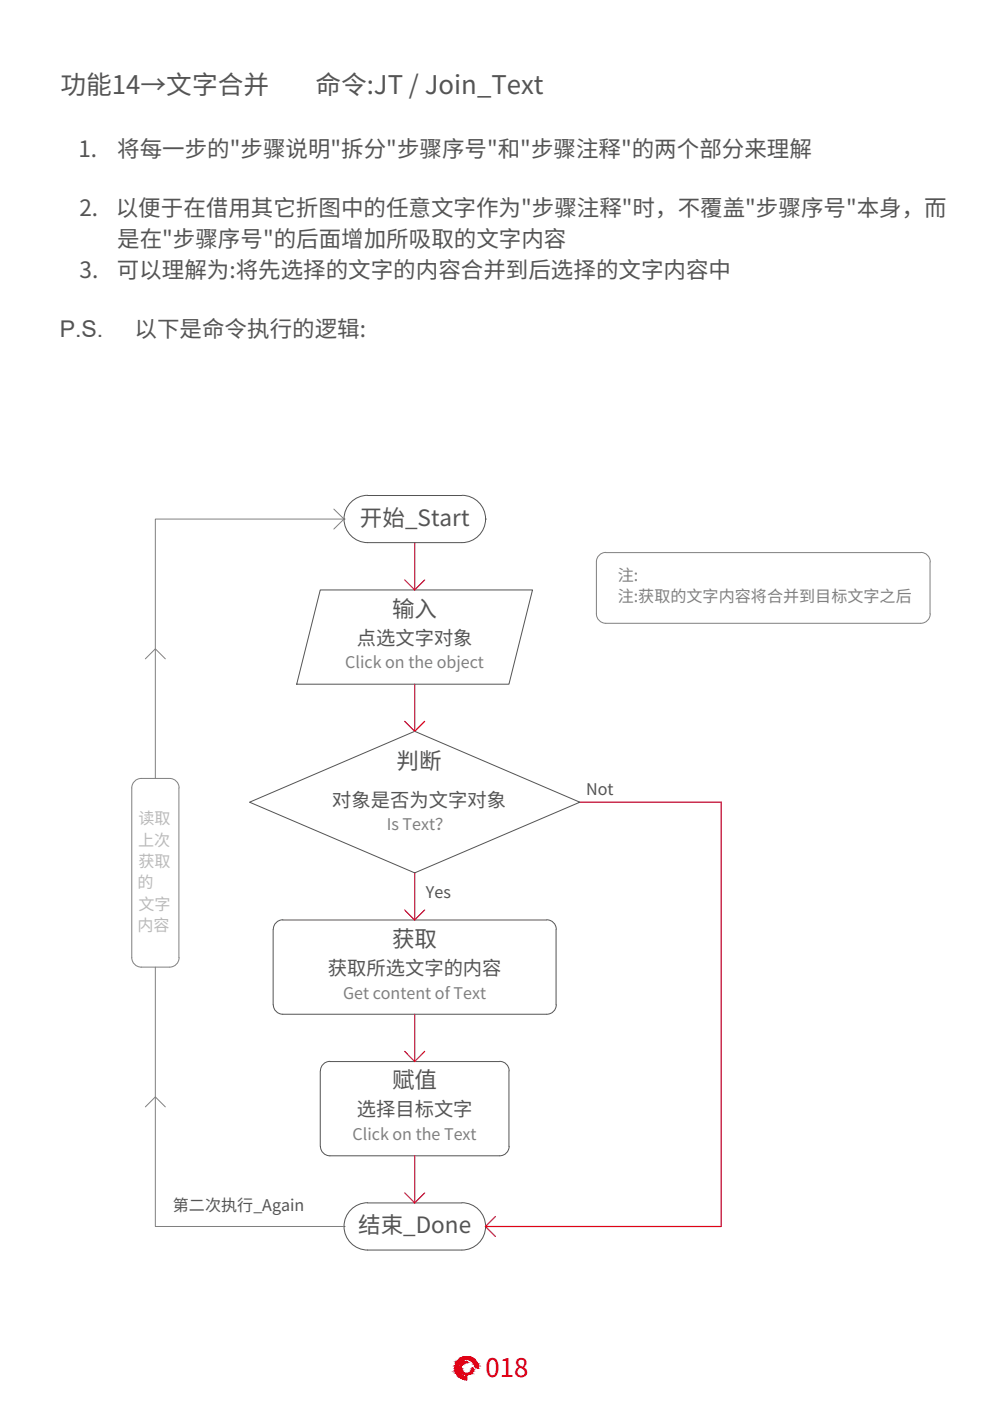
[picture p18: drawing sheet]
<svg xmlns="http://www.w3.org/2000/svg" width="210mm" height="297mm" viewBox="0 0 210 297" stroke-linecap="round" stroke-linejoin="round" font-family="sans-serif">
<defs><g id="words">
<g font-size="5.5" fill="#545454">
<text x="12.8" y="20">功能14→文字合并</text>
<text x="66.9" y="20">命令:JT / Join_Text</text>
</g>
<text font-size="5.5" fill="#f00" x="103" y="292">018</text>
<text font-size="4.9" fill="#545454" x="12.7" y="71.5">P.S.</text>
<g font-size="4.8" fill="#545454">
<text x="16.6" y="33.3">1.</text>
<text x="24.8" y="33.3">将每一步的&quot;步骤说明&quot;拆分&quot;步骤序号&quot;和&quot;步骤注释&quot;的两个部分来理解</text>
<text x="16.8" y="45.9">2.</text>
<text x="24.6" y="45.9">以便于在借用其它折图中的任意文字作为&quot;步骤注释&quot;时，不覆盖&quot;步骤序号&quot;本身，而</text>
<text x="24.8" y="52.4">是在&quot;步骤序号&quot;的后面增加所吸取的文字内容</text>
<text x="16.9" y="59">3.</text>
<text x="24.8" y="59">可以理解为:将先选择的文字的内容合并到后选择的文字内容中</text>
<text x="28.5" y="71.5">以下是命令执行的逻辑:</text>
<text x="76.3" y="111.5">开始_Start</text>
<text x="83.1" y="130.8">输入</text>
<text x="84.1" y="163">判断</text>
<text x="83.1" y="200.7">获取</text>
<text x="83.1" y="230.7">赋值</text>
<text x="75.9" y="261.5">结束_Done</text>
</g>
<g font-size="4.1" fill="#545454">
<text x="75.6" y="136.7">点选文字对象</text>
<text x="70.4" y="171">对象是否为文字对象</text>
<text x="69.5" y="206.7">获取所选文字的内容</text>
<text x="75.6" y="236.7">选择目标文字</text>
</g>
<g font-size="3.4" fill="#808080">
<text x="131" y="123.2">注:</text>
<text x="131" y="127.7">注:获取的文字内容将合并到目标文字之后</text>
<text x="73.2" y="141.7">Click on the object</text>
<text x="82" y="176.1">Is Text？</text>
<text x="72.7" y="211.7">Get content of Text</text>
<text x="74.8" y="241.7">Click on the Text</text>
</g>
<g font-size="3.4" fill="#545454">
<text x="124.3" y="168.6">Not</text>
<text x="90.3" y="190.4">Yes</text>
<text x="36.7" y="256.7">第二次执行_Again</text>
</g>
<g font-size="3.4" fill="#bababa">
<text x="29.3" y="179.3">上次</text>
<text x="29.3" y="174.7">读取</text>
<text x="29.3" y="183.8">获取</text>
<text x="29.2" y="188.3">的</text>
<text x="29.1" y="197.4">内容</text>
<text x="29.3" y="192.9">文字</text>
</g>
</g></defs>
<g fill="#f00" stroke="#f00" stroke-width=".21">
<path d="M98.5 287.6h.9z"/>
<path d="M98.7 288.7l.3-.1z"/>
<path d="M98.4 291.4h1.1z"/>
<path d="M98 292.3h1v.2z"/>
<path d="M98.5 287.6l1.4 .2zM98 287.8l.5-.2 1.4 .2z"/>
<path d="M98 287.8l2.3 .2-.4-.2zM97.6 288l.4-.2 2.3 .2z"/>
<path d="M97.6 288l3 .2-.3-.2zM97.6 288l3 .2h-3.3z"/>
<path d="M99.1 288.2h1.5zM99.1 288.2h1.5z"/>
<path d="M97.3 288.2h1.8zM97.3 288.2h1.4z"/>
<path d="M99.1 288.2l1.6 .1zM99.1 288.2l1.6 .1z"/>
<path d="M99.4 288.3h1.3zM99.4 288.3h1.3z"/>
<path d="M97.3 288.2h1.4zM97.3 288.2l1.1 .1h-1.2z"/>
<path d="M97.2 288.3h1.2zM97.2 288.3h1.2z"/>
<path d="M99.5 288.3l1.3 .1zM99.5 288.3l1.3 .1z"/>
<path d="M97.2 288.3l.9 .1 .3-.1zM97.2 288.3l.9 .1h-1z"/>
<path d="M99.7 288.4l1.2 .2-.1-.2zM99.7 288.4l1.2 .2h-.9z"/>
<path d="M97.1 288.4l.7 .3 .3-.3zM97.1 288.4l.7 .3h-.9z"/>
<path d="M98.7 288.7h.3zM98.7 288.7h.3z"/>
<path d="M100 288.6l1 .1-.1-.1zM100 288.6l1 .1h-.8z"/>
<path d="M96.9 288.7h.9zM96.9 288.7h.8z"/>
<path d="M98.7 288.7h.3zM98.4 288.7h.6z"/>
<path d="M100.2 288.7l.9 .1zM100.2 288.7l.9 .1z"/>
<path d="M98.4 288.7l.6 .2v-.2zM98.2 288.9l.2-.2 .6 .2z"/>
<path d="M98.2 288.9h.7zM98.2 288.9h.8z"/>
<path d="M98.2 288.9h.7zM98.1 288.9h.6z"/>
<path d="M96.9 288.7l.6 .2 .2-.2zM96.9 288.7l.6 .2h-.7z"/>
<path d="M98.1 288.9h.6zM98.1 288.9l.4 .1z"/>
<path d="M98.1 289h.4zM98 289h.3zM98 289h.3zM98 289h.3z"/>
<path d="M100.3 288.8l.9 .3-.1-.3zM100.3 288.8l.9 .3h-.7z"/>
<path d="M100.5 289.1h.8zM100.5 289.1h.8z"/>
<path d="M96.8 288.9l.6 .2 .1-.2zM96.8 288.9l.6 .2h-.7z"/>
<path d="M96.7 289.1h.7zM96.7 289.1l.7 .1z"/>
<path d="M98 289l.1 .2 .2-.2zM98 289l.1 .2h-.3z"/>
<path d="M97.8 289.2h.3zM97.8 289.2h.3z"/>
<path d="M97.8 289.2h.3zM97.8 289.2l.2 .1h-.3z"/>
<path d="M100.5 289.1l.8 .3v-.3zM100.5 289.1l.8 .3h-.6z"/>
<path d="M96.6 289.2l.6 .3 .2-.3zM96.6 289.2l.6 .3h-.6z"/>
<path d="M97.7 289.3l.2 .2 .1-.2zM97.7 289.3l.2 .2h-.3z"/>
<path d="M97.6 289.5h.3zM97.6 289.5h.3z"/>
<path d="M100.7 289.4l.7 .2-.1-.2zM100.7 289.4l.7 .2h-.6z"/>
<path d="M96.6 289.5l.6 .1zM96.6 289.5l.6 .1z"/>
<path d="M100.8 289.6l.6 .1v-.1zM100.8 289.6l.6 .1h-.6z"/>
<path d="M97.6 289.5l.2 .3 .1-.3zM97.6 289.5l.2 .3h-.2z"/>
<path d="M97.6 289.8h.2zM97.6 289.8h.2z"/>
<path d="M96.5 289.6l.7 .2v-.2zM96.5 289.6l.7 .2h-.7z"/>
<path d="M97.5 289.8l.2 .2 .1-.2zM97.5 289.8l.2 .2h-.2z"/>
<path d="M100.8 289.7l.6 .4v-.4zM100.8 289.7l.6 .4h-.6z"/>
<path d="M97.5 290l.3 .1zM97.5 290l.3 .1z"/>
<path d="M96.5 289.8l.6 .3 .1-.3zM96.5 289.8l.6 .3h-.6z"/>
<path d="M96.5 290.1l.6 .1v-.1zM96.5 290.1l.6 .1h-.6z"/>
<path d="M97.5 290.1l.3 .1v-.1zM97.5 290.1l.3 .1h-.3z"/>
<path d="M100.2 290.1l.2 .2v-.2zM100.2 290.1l.2 .2h-.2z"/>
<path d="M100.2 290.3l.2 .1zM100.2 290.3l.2 .1z"/>
<path d="M97.5 290.2l.3 .2v-.2zM97.5 290.2l.3 .2h-.3z"/>
<path d="M97.5 290.4h.3zM97.5 290.4h.3z"/>
<path d="M100.1 290.4l.2 .1 .1-.1zM100.1 290.4l.2 .1h-.2z"/>
<path d="M96.5 290.2l.7 .3-.1-.3zM96.5 290.2l.7 .3h-.7z"/>
<path d="M96.5 290.5l.7 .1zM96.5 290.5l.7 .1z"/>
<path d="M100.1 290.5h.2zM100.1 290.5l.2 .1z"/>
<path d="M97.6 290.4l.3 .2-.1-.2zM97.6 290.4l.3 .2h-.3z"/>
<path d="M97.6 290.6h.3zM97.6 290.6h.3z"/>
<path d="M100 290.6h.3zM100 290.6l.2 .1z"/>
<path d="M97.7 290.6l.3 .2zM97.7 290.6l.3 .2h-.3z"/>
<path d="M96.5 290.6l.8 .3-.1-.3zM96.5 290.6l.8 .3h-.7z"/>
<path d="M100 290.7l.2 .2v-.2zM100 290.7l.2 .2h-.3z"/>
<path d="M97.7 290.8l.4 .1zM97.7 290.8l.4 .1z"/>
<path d="M99.9 290.9h.3zM99.9 290.9h.3z"/>
<path d="M97.8 290.9l.4 .1zM97.8 290.9l.4 .1z"/>
<path d="M96.6 290.9l.8 .1-.1-.1zM96.6 290.9l.8 .1h-.7z"/>
<path d="M99.8 290.9l.2 .1 .2-.1zM99.7 291l.1-.1 .2 .1z"/>
<path d="M99.7 291h.3zM99.7 291l.3 .1z"/>
<path d="M97.9 291l.4 .1zM97.9 291l.4 .1z"/>
<path d="M98 291.1h.4zM98 291.1h.4z"/>
<path d="M96.7 291l.8 .2-.1-.2zM96.7 291l.8 .2h-.8z"/>
<path d="M99.6 291.1h.4zM99.5 291.2h.4z"/>
<path d="M98 291.1l.6 .1zM98 291.1l.6 .1z"/>
<path d="M99.5 291.2h.4zM99.3 291.2h.5z"/>
<path d="M98.1 291.2h.7zM98.1 291.2h.7z"/>
<path d="M99.3 291.2h.5zM99.1 291.2h.7z"/>
<path d="M98.2 291.2h.8zM98.2 291.2h.8z"/>
<path d="M99.1 291.2h.7zM99.1 291.2h.7z"/>
<path d="M98.2 291.2h.9zM98.2 291.2h.9z"/>
<path d="M98.2 291.2l1.3 .2 .3-.2zM98.2 291.2l1.3 .2h-1.1z"/>
<path d="M96.7 291.2l1 .2-.2-.2zM96.7 291.2l1 .2h-.8z"/>
<path d="M96.9 291.4l.8 .1zM96.9 291.4l.8 .1z"/>
<path d="M98.4 291.4l.8 .1zM98.7 291.5h.5z"/>
<path d="M96.9 291.5l1.1 .1-.3-.1zM96.9 291.5l1.1 .1h-1z"/>
<path d="M97 291.6l1.3 .2-.3-.2zM97 291.6l1.3 .2h-1.1z"/>
<path d="M97.2 291.8h1.2zM97.2 291.8h1.2z"/>
<path d="M97.2 291.8l1.4 .1zM97.2 291.8l1.4 .1z"/>
<path d="M97.3 291.9h1.7zM97.3 291.9h1.7z"/>
<path d="M97.3 291.9l1.7 .2v-.2zM97.3 291.9l1.7 .2h-1.4z"/>
<path d="M97.6 292.1l1.4 .2v-.2zM97.6 292.1l1.4 .2h-1z"/>
<path d="M98 292.3l1 .2zM98.5 292.5l.5 .1z"/>
</g>
<g fill="none" stroke="#545454" stroke-width=".21">
<path d="M72.9 110.1h.1M72.9 110a5 5 0 0 0 5.1 5M77.9 105.1h20M77.9 115h20M78 105a5 5 0 0 0-5.1 5M97.9 105a5 5 0 0 1 5.1 5M102.9 110.1h.1M103 110a5 5 0 0 1-5.1 5M67.9 125.1h45l-5 20h-45zM52.9 170.1l35-15 35 15-35 15zM59.9 195.1h56M60 195a2.08 2.08 0 0 0-2.1 2l.1 16a2.01 2.01 0 0 0 1.9 2h56a2.01 2.01 0 0 0 2-2"/>
<path d="M115.9 195a2.01 2.01 0 0 1 2 2M117.9 197v16M67.9 227.1v16M69.9 225.1h36M70 225a2.01 2.01 0 0 0-2.1 2M105.9 225a2.01 2.01 0 0 1 2 2M107.9 227.1v16M67.9 243a2.01 2.01 0 0 0 2.1 2.1M69.9 245.1h36M77.9 255h20M78 255a5 5 0 0 0-5.1 5 5 5 0 0 0 5.1 5M97.9 255a5 5 0 0 1 5.1 5 5 5 0 0 1-5.1 5"/>
<path d="M107.9 243a2.01 2.01 0 0 1-2 2.1M72.9 260h.1M77.9 265h20M102.9 260h.1"/>
</g>
<path d="M87.9 115v10.1M85.8 123l2.1 2.1 2.1-2.1M85.8 152.9l2.1 2.2 2.1-2.2M87.9 145.1v10M122.9 170.1h30v89.9h-50M85.8 192.9l2.1 2.2 2.1-2.2M87.9 185.1v10M87.9 215v10.1M85.8 222.9l2.1 2.2 2.1-2.2M85.8 252.9l2.1 2.1 2.1-2.1M87.9 245.1v9.9M105 257.9l-2.1 2.1 2.1 2.2" fill="none" stroke="#b8002e" stroke-width=".25"/>
<path d="M70.8 107.9l2.1 2.2-2.1 2.1M72.9 110.1h-40v54.9M128.4 117.2l66.8-.1a2.01 2.01 0 0 1 2 2M128.5 117.1a2.01 2.01 0 0 0-2.1 2v11.1M197.2 119.2v11M30.8 139.7l2.1-2.1 2.2 2.1M126.4 130.1a2.01 2.01 0 0 0 2.1 2.1M197.2 130.1a2.01 2.01 0 0 1-2 2.1h-66.8M27.9 203a2.01 2.01 0 0 0 2 2h6.1a2.01 2.01 0 0 0 2-2M27.9 203.1v-36a2.01 2.01 0 0 1 2-2.1h6.1a2.01 2.01 0 0 1 2 2.1l-.1 36M32.9 205v55h40M30.8 234.7l2.1-2.1 2.2 2.1" fill="none" stroke="#808080" stroke-width=".21"/>
<use href="#words"/>
</svg>
